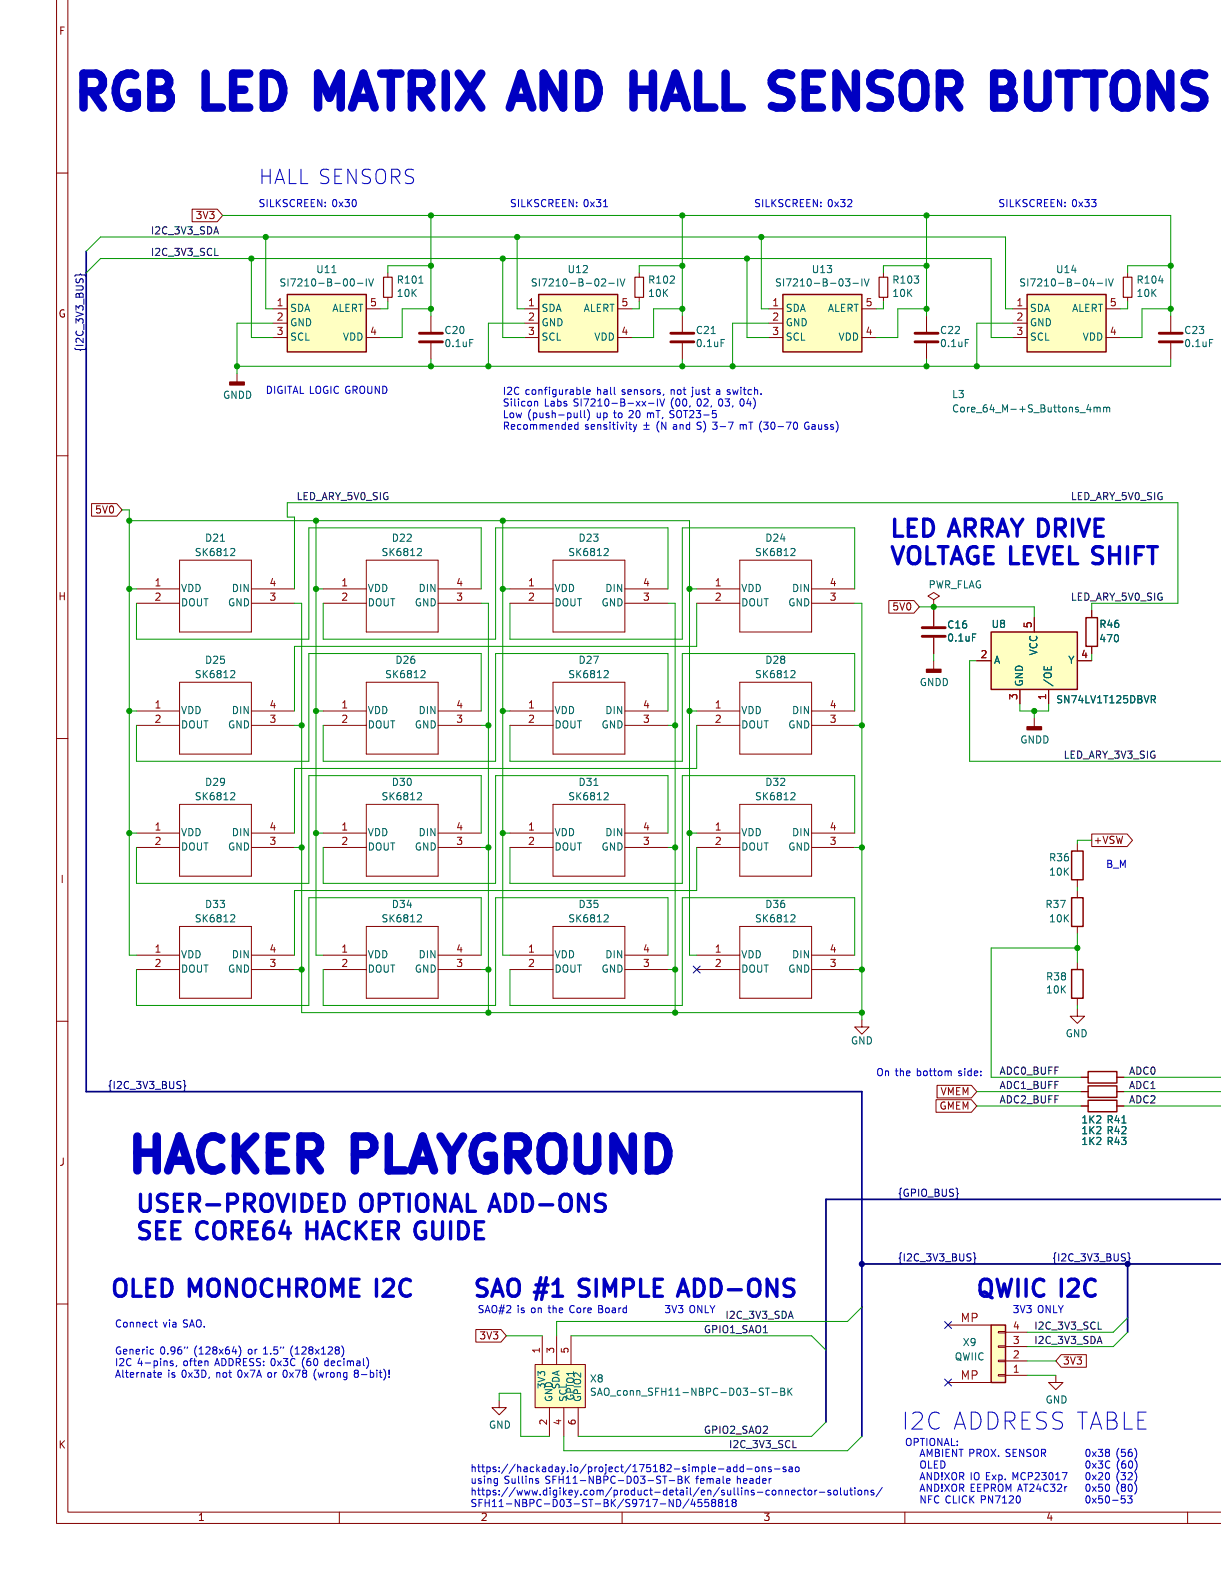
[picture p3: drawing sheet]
<svg xmlns="http://www.w3.org/2000/svg" width="216mm" height="279mm" viewBox="0 0 216 279" stroke-linecap="round" stroke-linejoin="round" font-family="sans-serif">
<defs><g id="words">
<g font-size="8.4" fill="#0000c2">
<text x="13.3" y="20.3">RGB LED MATRIX AND HALL SENSOR</text>
<text x="189.7" y="20.3">BUTTO</text>
<text x="22.9" y="208.3">HACKER PLAYGROUND</text>
</g>
<g font-size="4.2" fill="#0000c2">
<text x="157.5" y="95.5">LED ARRAY DRIVE</text>
<text x="157.5" y="100.3">VOLTAGE LEVEL SHIFT</text>
<text x="24.1" y="214.8">USER-PROVIDED</text>
<text x="64.1" y="214.8">OPTIONAL ADD-ONS</text>
<text x="24.1" y="219.7">SEE CORE64</text>
<text x="55.4" y="219.7">HACKER GUIDE</text>
<text x="19.7" y="229.9">OLED MONOCHROME I2C</text>
<text x="83.8" y="229.9">SAO #1</text>
<text x="103.6" y="229.9">SIMPLE</text>
<text x="122.2" y="229.9">ADD-ONS</text>
<text x="172.7" y="229.9">QWIIC I2C</text>
<text x="159.4" y="253.4">I2C ADDRESS TABLE</text>
</g>
<text font-size="3.5" fill="#0000c2" x="45.7" y="33">HALL SENSORS</text>
<g font-size="2.1" fill="#a90000">
<text x="169.8" y="234.1">MP</text>
<text x="169.8" y="244.2">MP</text>
</g>
<g font-size="1.8" fill="#840000">
<text x="10.4" y="6.4">F</text>
<text x="34.5" y="39">3V3</text>
<text x="10.3" y="56.4">G</text>
<text x="16.7" y="91.1">5V0</text>
<text x="10.3" y="106.4">H</text>
<text x="157.7" y="108.2">5V0</text>
<text x="193.4" y="149.5">+VSW</text>
<text x="10.6" y="156.4">I</text>
<text x="166" y="196.5">GMEM</text>
<text x="166.2" y="194">VMEM</text>
<text x="10.4" y="206.4">J</text>
<text x="84.6" y="237.1">3V3</text>
<text x="188" y="241.6">3V3</text>
<text x="10.3" y="256.4">K</text>
<text x="35" y="269.2">1</text>
<text x="85" y="269.2">2</text>
<text x="135" y="269.2">3</text>
<text x="185" y="269.2">4</text>
</g>
<g font-size="1.8" fill="#0f0f0f">
<text x="26.7" y="41.6">I2C_3V3_SDA</text>
<text x="26.7" y="45.5">I2C_3V3_SCL</text>
<text x="52.3" y="88.6">LED_ARY_5V0_SIG</text>
<text x="189.2" y="88.6">LED_ARY_5V0_SIG</text>
<text x="189.2" y="106.4">LED_ARY_5V0_SIG</text>
<text x="188" y="134.4">LED_ARY_3V3_SIG</text>
<text x="176.6" y="190.2">ADC0_BUFF</text>
<text x="199.5" y="190.2">ADC0</text>
<text x="176.6" y="192.8">ADC1_BUFF</text>
<text x="176.6" y="195.3">ADC2_BUFF</text>
<text x="199.5" y="192.8">ADC1</text>
<text x="199.5" y="195.3">ADC2</text>
<text x="128.3" y="233.4">I2C_3V3_SDA</text>
<text x="124.5" y="236">GPIO1_SAO1</text>
<text x="182.9" y="237.9">I2C_3V3_SDA</text>
<text x="182.9" y="235.3">I2C_3V3_SCL</text>
<text x="124.5" y="253.7">GPIO2_SAO2</text>
<text x="128.9" y="256.3">I2C_3V3_SCL</text>
</g>
<g font-size="1.8" fill="#0000c2">
<text x="45.7" y="36.8">SILKSCREEN:</text>
<text x="58.7" y="36.8">0x30</text>
<text x="90.2" y="36.8">SILKSCREEN:</text>
<text x="103.2" y="36.8">0x31</text>
<text x="133.4" y="36.8">SILKSCREEN:</text>
<text x="146.3" y="36.8">0x32</text>
<text x="176.5" y="36.8">SILKSCREEN:</text>
<text x="189.5" y="36.8">0x33</text>
<text x="47" y="69.8">DIGITAL LOGIC GROUND</text>
<text x="88.9" y="70">I2C configurable</text>
<text x="105.6" y="70">hall</text>
<text x="110.1" y="70">sensors,</text>
<text x="118.9" y="70">not</text>
<text x="122.8" y="70">just</text>
<text x="127.2" y="70">a switch.</text>
<text x="88.9" y="72.1">Silicon</text>
<text x="88.9" y="74.1">Low (push-pull)</text>
<text x="88.9" y="76.2">Recommended</text>
<text x="96.3" y="72.1">Labs</text>
<text x="101.5" y="72.1">SI7210-B-xx-IV</text>
<text x="103.4" y="76.2">sensitivity</text>
<text x="105.6" y="74.1">up to</text>
<text x="111.5" y="74.1">20</text>
<text x="114.8" y="74.1">mT, SOT23-5</text>
<text x="116.2" y="76.2">(N and</text>
<text x="118.8" y="72.1">(00,</text>
<text x="123.5" y="72.1">02,</text>
<text x="123.6" y="76.2">S) 3-7</text>
<text x="127.5" y="72.1">03,</text>
<text x="131.4" y="72.1">04)</text>
<text x="131.5" y="76.2">mT (30-70</text>
<text x="143.2" y="76.2">Gauss)</text>
<text x="195.6" y="153.7">B_M</text>
<text x="154.9" y="190.5">On the</text>
<text x="162.2" y="190.5">bottom</text>
<text x="169.6" y="190.5">side:</text>
<text x="84.5" y="232.4">SAO#2</text>
<text x="91.5" y="232.4">is</text>
<text x="94" y="232.4">on the</text>
<text x="101" y="232.4">Core</text>
<text x="106.2" y="232.4">Board</text>
<text x="117.5" y="232.4">3V3</text>
<text x="121.9" y="232.4">ONLY</text>
<text x="179.1" y="232.4">3V3</text>
<text x="183.5" y="232.4">ONLY</text>
<text x="20.3" y="239.7">Generic</text>
<text x="20.3" y="234.9">Connect</text>
<text x="28.8" y="234.9">via</text>
<text x="32.4" y="234.9">SAO.</text>
<text x="34.4" y="239.7">(128x64)</text>
<text x="44" y="239.7">or</text>
<text x="51.7" y="239.7">(128x128)</text>
<text x="20.3" y="241.8">I2C 4-pins,</text>
<text x="20.3" y="243.8">Alternate</text>
<text x="29.7" y="243.8">is</text>
<text x="32.2" y="243.8">0x3D,</text>
<text x="32.5" y="241.8">often</text>
<text x="38.2" y="241.8">ADDRESS: 0x3C</text>
<text x="38.4" y="243.8">not</text>
<text x="42.3" y="243.8">0x7A</text>
<text x="47.7" y="243.8">or</text>
<text x="50.6" y="243.8">0x78</text>
<text x="53.8" y="241.8">(60</text>
<text x="56.1" y="243.8">(wrong</text>
<text x="57.9" y="241.8">decimal)</text>
<text x="63.4" y="243.8">8-bit)!</text>
<text x="160" y="255.9">OPTIONAL:</text>
<text x="162.6" y="257.8">AMBIENT PROX. SENSOR</text>
<text x="191.8" y="257.8">0x38</text>
<text x="197.3" y="257.8">(56)</text>
<text x="83.2" y="260.5">https://hackaday.io/project/175182-simple-add-ons-sao</text>
<text x="83.2" y="262.6">using</text>
<text x="89.2" y="262.6">Sullins</text>
<text x="96.5" y="262.6">SFH11-NBPC-D03-ST-BK</text>
<text x="123.3" y="262.6">female</text>
<text x="130.6" y="262.6">header</text>
<text x="162.6" y="259.9">OLED</text>
<text x="162.6" y="262">AND!XOR IO Exp.</text>
<text x="179.2" y="262">MCP23017</text>
<text x="191.8" y="259.9">0x3C</text>
<text x="191.8" y="262">0x20</text>
<text x="197.3" y="262">(32)</text>
<text x="197.4" y="259.9">(60)</text>
<text x="83.2" y="264.6">https://www.digikey.com/product-detail/en/sullins-connector-solutions/</text>
<text x="83.2" y="266.7">SFH11-NBPC-D03-ST-BK/S9717-ND/4558818</text>
<text x="162.6" y="264">AND!XOR EEPROM AT24C32r</text>
<text x="162.6" y="266.1">NFC CLICK PN7120</text>
<text x="191.8" y="264">0x50</text>
<text x="191.8" y="266.1">0x50-53</text>
<text x="197.3" y="264">(80)</text>
</g>
<g font-size="1.8" fill="#006464">
<text x="49.3" y="50.9">SI7210-B-00-IV</text>
<text x="55.8" y="48.6">U11</text>
<text x="70.1" y="50.4">R101</text>
<text x="70.1" y="52.8">10K</text>
<text x="93.8" y="50.9">SI7210-B-02-IV</text>
<text x="100.3" y="48.6">U12</text>
<text x="114.5" y="50.4">R102</text>
<text x="114.5" y="52.8">10K</text>
<text x="137" y="50.9">SI7210-B-03-IV</text>
<text x="143.5" y="48.6">U13</text>
<text x="157.7" y="50.4">R103</text>
<text x="157.7" y="52.8">10K</text>
<text x="180.2" y="50.9">SI7210-B-04-IV</text>
<text x="186.7" y="48.6">U14</text>
<text x="200.9" y="50.4">R104</text>
<text x="200.9" y="52.8">10K</text>
<text x="51.3" y="55.4">SDA</text>
<text x="51.3" y="58">GND</text>
<text x="58.6" y="55.4">ALERT</text>
<text x="78.5" y="59.3">C20</text>
<text x="95.8" y="55.4">SDA</text>
<text x="95.8" y="58">GND</text>
<text x="103.1" y="55.4">ALERT</text>
<text x="123" y="59.3">C21</text>
<text x="138.9" y="55.4">SDA</text>
<text x="138.9" y="58">GND</text>
<text x="146.3" y="55.4">ALERT</text>
<text x="166.1" y="59.3">C22</text>
<text x="182.1" y="55.4">SDA</text>
<text x="182.1" y="58">GND</text>
<text x="189.4" y="55.4">ALERT</text>
<text x="209.3" y="59.3">C23</text>
<text x="51.3" y="60.5">SCL</text>
<text x="60.5" y="60.5">VDD</text>
<text x="78.5" y="61.7">0.1uF</text>
<text x="95.8" y="60.5">SCL</text>
<text x="105" y="60.5">VDD</text>
<text x="123" y="61.7">0.1uF</text>
<text x="138.9" y="60.5">SCL</text>
<text x="148.1" y="60.5">VDD</text>
<text x="166.1" y="61.7">0.1uF</text>
<text x="182.1" y="60.5">SCL</text>
<text x="191.3" y="60.5">VDD</text>
<text x="209.3" y="61.7">0.1uF</text>
<text x="39.4" y="70.8">GNDD</text>
<text x="168.3" y="70.7">L3</text>
<text x="168.3" y="73.2">Core_64_M-+S_Buttons_4mm</text>
<text x="34.4" y="98.6">SK6812</text>
<text x="36.2" y="96.1">D21</text>
<text x="67.4" y="98.6">SK6812</text>
<text x="69.2" y="96.1">D22</text>
<text x="100.4" y="98.6">SK6812</text>
<text x="102.2" y="96.1">D23</text>
<text x="133.4" y="98.6">SK6812</text>
<text x="135.3" y="96.1">D24</text>
<text x="32" y="105">VDD</text>
<text x="32" y="107.5">DOUT</text>
<text x="40.2" y="107.5">GND</text>
<text x="40.9" y="105">DIN</text>
<text x="65" y="105">VDD</text>
<text x="65" y="107.5">DOUT</text>
<text x="73.2" y="107.5">GND</text>
<text x="73.9" y="105">DIN</text>
<text x="98" y="105">VDD</text>
<text x="98" y="107.5">DOUT</text>
<text x="106.2" y="107.5">GND</text>
<text x="106.9" y="105">DIN</text>
<text x="131.1" y="105">VDD</text>
<text x="131.1" y="107.5">DOUT</text>
<text x="139.3" y="107.5">GND</text>
<text x="139.9" y="105">DIN</text>
<text x="164.1" y="104.3">PWR_FLAG</text>
<text x="167.4" y="111.4">C16</text>
<text x="167.4" y="113.7">0.1uF</text>
<text x="175.3" y="111.3">U8</text>
<text x="194.3" y="111.3">R46</text>
<text x="194.3" y="113.9">470</text>
<text x="36.2" y="117.7">D25</text>
<text x="69.8" y="117.7">D26</text>
<text x="102.2" y="117.7">D27</text>
<text x="135.3" y="117.7">D28</text>
<text x="175.8" y="117.7">A</text>
<text x="183.7" y="116" transform="rotate(-90 183.7 116)">VCC</text>
<text x="188.8" y="117.7">Y</text>
<text x="34.4" y="120.2">SK6812</text>
<text x="68" y="120.2">SK6812</text>
<text x="100.4" y="120.2">SK6812</text>
<text x="133.4" y="120.2">SK6812</text>
<text x="162.6" y="121.6">GNDD</text>
<text x="181.2" y="121.4" transform="rotate(-90 181.2 121.4)">GND</text>
<text x="186.2" y="121.4" transform="rotate(-90 186.2 121.4)">/OE</text>
<text x="186.7" y="124.7">SN74LV1T125DBVR</text>
<text x="32" y="126.6">VDD</text>
<text x="32" y="129.1">DOUT</text>
<text x="40.2" y="129.1">GND</text>
<text x="40.9" y="126.6">DIN</text>
<text x="65" y="126.6">VDD</text>
<text x="65" y="129.1">DOUT</text>
<text x="73.2" y="129.1">GND</text>
<text x="73.9" y="126.6">DIN</text>
<text x="98" y="126.6">VDD</text>
<text x="98" y="129.1">DOUT</text>
<text x="106.2" y="129.1">GND</text>
<text x="106.9" y="126.6">DIN</text>
<text x="131.1" y="126.6">VDD</text>
<text x="131.1" y="129.1">DOUT</text>
<text x="139.3" y="129.1">GND</text>
<text x="139.9" y="126.6">DIN</text>
<text x="180.3" y="131.8">GNDD</text>
<text x="34.4" y="141.8">SK6812</text>
<text x="36.2" y="139.3">D29</text>
<text x="67.4" y="141.8">SK6812</text>
<text x="69.2" y="139.3">D30</text>
<text x="100.4" y="141.8">SK6812</text>
<text x="102.2" y="139.3">D31</text>
<text x="133.4" y="141.8">SK6812</text>
<text x="135.3" y="139.3">D32</text>
<text x="32" y="148.1">VDD</text>
<text x="40.9" y="148.1">DIN</text>
<text x="65" y="148.1">VDD</text>
<text x="73.9" y="148.1">DIN</text>
<text x="98" y="148.1">VDD</text>
<text x="106.9" y="148.1">DIN</text>
<text x="131.1" y="148.1">VDD</text>
<text x="139.9" y="148.1">DIN</text>
<text x="32" y="150.7">DOUT</text>
<text x="40.2" y="150.7">GND</text>
<text x="65" y="150.7">DOUT</text>
<text x="73.2" y="150.7">GND</text>
<text x="98" y="150.7">DOUT</text>
<text x="106.2" y="150.7">GND</text>
<text x="131.1" y="150.7">DOUT</text>
<text x="139.3" y="150.7">GND</text>
<text x="185.4" y="152.6">R36</text>
<text x="185.4" y="155.1">10K</text>
<text x="36.2" y="160.8">D33</text>
<text x="69.2" y="160.8">D34</text>
<text x="102.2" y="160.8">D35</text>
<text x="135.3" y="160.8">D36</text>
<text x="184.8" y="160.8">R37</text>
<text x="34.4" y="163.4">SK6812</text>
<text x="67.4" y="163.4">SK6812</text>
<text x="100.4" y="163.4">SK6812</text>
<text x="133.4" y="163.4">SK6812</text>
<text x="185.4" y="163.4">10K</text>
<text x="32" y="169.7">VDD</text>
<text x="32" y="172.3">DOUT</text>
<text x="40.2" y="172.3">GND</text>
<text x="40.9" y="169.7">DIN</text>
<text x="65" y="169.7">VDD</text>
<text x="65" y="172.3">DOUT</text>
<text x="73.2" y="172.3">GND</text>
<text x="73.9" y="169.7">DIN</text>
<text x="98" y="169.7">VDD</text>
<text x="98" y="172.3">DOUT</text>
<text x="106.2" y="172.3">GND</text>
<text x="106.9" y="169.7">DIN</text>
<text x="131.1" y="169.7">VDD</text>
<text x="131.1" y="172.3">DOUT</text>
<text x="139.3" y="172.3">GND</text>
<text x="139.9" y="169.7">DIN</text>
<text x="184.9" y="173.6">R38</text>
<text x="184.9" y="176">10K</text>
<text x="150.4" y="185">GND</text>
<text x="188.4" y="183.7">GND</text>
<text x="191.1" y="200.9">1K2</text>
<text x="191.1" y="202.8">1K2</text>
<text x="191.1" y="198.9">1K2</text>
<text x="195.6" y="200.9">R42</text>
<text x="195.6" y="202.8">R43</text>
<text x="195.6" y="198.9">R41</text>
<text x="170.2" y="238.3">X9</text>
<text x="104.2" y="244.7">X8</text>
<text x="168.8" y="240.9">QWIIC</text>
<text x="104.2" y="247.1">SAO_conn_SFH11-NBPC-D03-ST-BK</text>
<text x="184.8" y="248.5">GND</text>
<text x="86.4" y="252.9">GND</text>
</g>
<g font-size="1.8" fill="#a90000">
<text x="48.9" y="54.4">1</text>
<text x="48.9" y="56.9">2</text>
<text x="48.9" y="59.4">3</text>
<text x="65.4" y="59.4">4</text>
<text x="65.4" y="54.4">5</text>
<text x="93.3" y="54.4">1</text>
<text x="93.3" y="56.9">2</text>
<text x="93.3" y="59.4">3</text>
<text x="109.8" y="59.4">4</text>
<text x="109.8" y="54.4">5</text>
<text x="136.5" y="54.4">1</text>
<text x="136.5" y="56.9">2</text>
<text x="136.5" y="59.4">3</text>
<text x="153" y="59.4">4</text>
<text x="153" y="54.4">5</text>
<text x="179.7" y="54.4">1</text>
<text x="179.7" y="56.9">2</text>
<text x="179.7" y="59.4">3</text>
<text x="196.2" y="59.4">4</text>
<text x="196.2" y="54.4">5</text>
<text x="27.3" y="103.9">1</text>
<text x="27.3" y="106.4">2</text>
<text x="47.6" y="106.4">3</text>
<text x="47.6" y="103.9">4</text>
<text x="60.3" y="103.9">1</text>
<text x="60.3" y="106.4">2</text>
<text x="80.6" y="106.4">3</text>
<text x="80.6" y="103.9">4</text>
<text x="93.3" y="103.9">1</text>
<text x="93.3" y="106.4">2</text>
<text x="113.6" y="106.4">3</text>
<text x="113.6" y="103.9">4</text>
<text x="126.3" y="103.9">1</text>
<text x="126.3" y="106.4">2</text>
<text x="146.7" y="106.4">3</text>
<text x="146.7" y="103.9">4</text>
<text x="182.6" y="111.2" transform="rotate(-90 182.6 111.2)">5</text>
<text x="173.3" y="116.6">2</text>
<text x="191.1" y="116.6">4</text>
<text x="27.3" y="125.5">1</text>
<text x="47.6" y="125.5">4</text>
<text x="60.3" y="125.5">1</text>
<text x="80.6" y="125.5">4</text>
<text x="93.3" y="125.5">1</text>
<text x="113.6" y="125.5">4</text>
<text x="126.3" y="125.5">1</text>
<text x="146.7" y="125.5">4</text>
<text x="180.1" y="123.9" transform="rotate(-90 180.1 123.9)">3</text>
<text x="185.2" y="123.9" transform="rotate(-90 185.2 123.9)">1</text>
<text x="27.3" y="128">2</text>
<text x="47.6" y="128">3</text>
<text x="60.3" y="128">2</text>
<text x="80.6" y="128">3</text>
<text x="93.3" y="128">2</text>
<text x="113.6" y="128">3</text>
<text x="126.3" y="128">2</text>
<text x="146.7" y="128">3</text>
<text x="27.3" y="147.1">1</text>
<text x="27.3" y="149.6">2</text>
<text x="47.6" y="149.6">3</text>
<text x="47.6" y="147.1">4</text>
<text x="60.3" y="147.1">1</text>
<text x="60.3" y="149.6">2</text>
<text x="80.6" y="149.6">3</text>
<text x="80.6" y="147.1">4</text>
<text x="93.3" y="147.1">1</text>
<text x="93.3" y="149.6">2</text>
<text x="113.6" y="149.6">3</text>
<text x="113.6" y="147.1">4</text>
<text x="126.3" y="147.1">1</text>
<text x="126.3" y="149.6">2</text>
<text x="146.7" y="149.6">3</text>
<text x="146.7" y="147.1">4</text>
<text x="27.3" y="168.7">1</text>
<text x="27.3" y="171.2">2</text>
<text x="47.6" y="171.2">3</text>
<text x="47.6" y="168.7">4</text>
<text x="60.3" y="168.7">1</text>
<text x="60.3" y="171.2">2</text>
<text x="80.6" y="171.2">3</text>
<text x="80.6" y="168.7">4</text>
<text x="93.3" y="168.7">1</text>
<text x="93.3" y="171.2">2</text>
<text x="113.6" y="171.2">3</text>
<text x="113.6" y="168.7">4</text>
<text x="126.3" y="168.7">1</text>
<text x="126.3" y="171.2">2</text>
<text x="146.7" y="171.2">3</text>
<text x="146.7" y="168.7">4</text>
<text x="179" y="237.9">3</text>
<text x="179" y="235.3">4</text>
<text x="179" y="243">1</text>
<text x="179" y="240.4">2</text>
</g>
<g font-size="1.8" fill="#000084">
<text x="15" y="62.2" transform="rotate(-90 15 62.2)">{I2C_3V3_BUS}</text>
<text x="19.1" y="192.8">{I2C_3V3_BUS}</text>
<text x="158.8" y="211.8">{GPIO_BUS}</text>
<text x="158.8" y="223.3">{I2C_3V3_BUS}</text>
<text x="186.1" y="223.3">{I2C_3V3_BUS}</text>
</g>
<g font-size="1.7" fill="#a90000">
<text x="95.6" y="239.4" transform="rotate(-90 95.6 239.4)">1</text>
<text x="98.2" y="239.4" transform="rotate(-90 98.2 239.4)">3</text>
<text x="100.7" y="239.4" transform="rotate(-90 100.7 239.4)">5</text>
<text x="96.9" y="252.1" transform="rotate(-90 96.9 252.1)">2</text>
<text x="99.4" y="252.1" transform="rotate(-90 99.4 252.1)">4</text>
<text x="102" y="252.1" transform="rotate(-90 102 252.1)">6</text>
</g>
<g font-size="1.7" fill="#006464">
<text x="96.7" y="245.8" transform="rotate(-90 96.7 245.8)">3V3</text>
<text x="99.2" y="245.8" transform="rotate(-90 99.2 245.8)">SDA</text>
<text x="97.9" y="247.9" transform="rotate(-90 97.9 247.9)">GND</text>
<text x="100.5" y="247.9" transform="rotate(-90 100.5 247.9)">SCL</text>
<text x="101.8" y="247.8" transform="rotate(-90 101.8 247.8)">GPIO1</text>
<text x="103" y="247.9" transform="rotate(-90 103 247.9)">GPIO2</text>
</g>
</g></defs>
<g fill="none" stroke="#840000" stroke-width=".18">
<path d="M10 -.1v269.5h205.9M12 -.1v267.5h203.9M10 30.6h2M34 37h4.4l1 1.1-1 1.1h-4.4zM48.3 54.6h2.5M48.3 57.2h2.5M48.3 59.7h2.5M64.8 54.6h2.5M64.8 59.7h2.5M68.6 48.3v.7M68.6 52.6v.7M76.2 55.9v2.8"/>
<path d="M92.7 54.6h2.5M92.7 57.2h2.5M92.7 59.7h2.5M109.2 54.6h2.6M109.2 59.7h2.6M113 48.3v.7M113 52.6v.7M120.6 55.9v2.8M135.9 54.6h2.5M135.9 57.2h2.5M135.9 59.7h2.5M152.4 54.6h2.5"/>
<path d="M152.4 59.7h2.5M156.2 48.3v.7M156.2 52.6v.7M163.8 55.9v2.8M179.1 54.6h2.5M179.1 57.2h2.5M179.1 59.7h2.5M195.6 54.6h2.5M195.6 59.7h2.5M199.4 48.3v.7M199.4 52.6v.7M207 55.9v2.8"/>
<path d="M41.9 66v1.6M76.2 60.7v2.8M120.6 60.7v2.8M163.8 60.7v2.8M207 60.7v2.8M10 80.6h2M16.2 89.1h4.4l1 1.1-1 1.1h-4.4zM31.7 99.1h12.7v12.7h-12.7zM64.8 99.1h12.7v12.7h-12.7zM97.8 99.1h12.7v12.7h-12.7zM130.8 99.1h12.7v12.7h-12.7zM24.1 104.1h7.6"/>
<path d="M24.1 106.7h7.6M44.4 104.1h7.7M44.4 106.7h7.7M57.1 104.1h7.7M57.1 106.7h7.7M77.5 104.1h7.6M77.5 106.7h7.6M90.2 104.1h7.6M90.2 106.7h7.6M110.5 104.1h7.6M110.5 106.7h7.6M123.2 104.1h7.6"/>
<path d="M123.2 106.7h7.6M143.5 104.1h7.6M143.5 106.7h7.6M157.2 106.2h4.4l1 1.1-1 1.1h-4.4zM165.1 106l1-.6-1-.6-1 .6 1 .6v1.3M165.1 107.3h.1M165.1 108v2.7M165.1 112.8v2.8M165.1 116.8v1.6M172.7 116.8h2.6M182.9 109.2v2.6M190.5 116.8h2.5"/>
<path d="M193 108v1.2M193 114.3v1.3M10 130.6h2M24.1 125.7h7.6M24.1 128.3h7.6M31.7 120.7h12.7v12.7h-12.7zM44.4 125.7h7.7M44.4 128.3h7.7M57.1 125.7h7.7M57.1 128.3h7.7M64.8 120.7h12.7v12.7h-12.7zM77.5 125.7h7.6"/>
<path d="M77.5 128.3h7.6M90.2 125.7h7.6M90.2 128.3h7.6M97.8 120.7h12.7v12.7h-12.7zM110.5 125.7h7.6M110.5 128.3h7.6M123.2 125.7h7.6M123.2 128.3h7.6M130.8 120.7h12.7v12.7h-12.7zM143.5 125.7h7.6M143.5 128.3h7.6M180.3 121.9v2.6"/>
<path d="M182.9 127v1.5M185.4 121.9v2.6M24.1 147.3h7.6M24.1 149.9h7.6M31.7 142.2h12.7v12.7h-12.7zM44.4 147.3h7.7M44.4 149.9h7.7M57.1 147.3h7.7M57.1 149.9h7.7M64.8 142.2h12.7v12.7h-12.7zM77.5 147.3h7.6M77.5 149.9h7.6"/>
<path d="M90.2 147.3h7.6M90.2 149.9h7.6M97.8 142.2h12.7v12.7h-12.7zM110.5 147.3h7.6M110.5 149.9h7.6M123.2 147.3h7.6M123.2 149.9h7.6M130.8 142.2h12.7v12.7h-12.7zM143.5 147.3h7.6M143.5 149.9h7.6M190.5 149.2v1.3M190.5 155.6v1.2"/>
<path d="M190.5 157.5v1.3M193 147.5h6.3l1 1.1-1 1.1h-6.3zM24.1 168.9h7.6M24.1 171.5h7.6M31.7 163.8h12.7v12.7h-12.7zM44.4 168.9h7.7M44.4 171.5h7.7M57.1 168.9h7.7M57.1 171.5h7.7M64.8 163.8h12.7v12.7h-12.7zM77.5 168.9h7.6M77.5 171.5h7.6"/>
<path d="M90.2 168.9h7.6M90.2 171.5h7.6M97.8 163.8h12.7v12.7h-12.7zM110.5 168.9h7.6M110.5 171.5h7.6M123.2 168.9h7.6M123.2 171.5h7.6M130.8 163.8h12.7v12.7h-12.7zM143.5 168.9h7.6M143.5 171.5h7.6M190.5 178.4v1.3h-1.3l1.3 1.3 1.3-1.3h-1.3M190.5 163.8v1.3"/>
<path d="M190.5 170.2v1.3M190.5 176.5v1.3M10 180.6h2M152.4 180.3v1.3h1.3l-1.3 1.3-1.3-1.3h1.3M165.5 194.5h6.3l.9 1.1-.9 1.1h-6.3zM165.7 191.9h6.1l.9 1.1-.9 1.2h-6.1zM191.1 193h1.3M191.1 195.6h1.3M191.1 190.5h1.3M197.5 193h1.3M197.5 195.6h1.3M197.5 190.5h1.3"/>
<path d="M10 230.6h2M84.1 235.1h4.5l.9 1.1-.9 1.1h-4.5zM95.9 236.2v5.1M98.4 236.2v5.1M101 236.2v5.1M167.6 234.3h7.7M176.5 235.5h1.3v.2h-1.3zM176.5 238h1.3v.3h-1.3zM177.8 238.1h3.8M177.8 235.6h3.8M187.6 239.6h4.5v2.2h-4.5l-.9-1.1zM88.3 247.7v1.2h1.2l-1.2 1.3-1.3-1.3h1.3"/>
<path d="M94.6 241.3h8.9v7.6h-8.9zM97.2 248.9v5.1M99.7 248.9v5.1M102.2 248.9v5.1M167.6 244.5h7.7M176.5 240.5h1.3v.3h-1.3zM176.5 243.1h1.3v.2h-1.3zM177.8 243.2h3.8M177.8 240.7h3.8M186.7 243.2v1.3h1.3l-1.3 1.2-1.3-1.2h1.3M60 267.4v2M110 267.4v2"/>
<path d="M160 267.4v2M210 267.4v2"/>
</g>
<g fill="#840000" stroke="#840000" stroke-width=".25">
<path d="M163.8 118.4h2.6v.5h-2.6z"/>
<path d="M181.6 128.5h2.5v.5h-2.5z"/>
<path d="M40.6 67.6h2.6v.5h-2.6z"/>
</g>
<path d="M74.2 58.9h4M118.6 58.9h4.1M161.8 58.9h4.1M205 58.9h4M74.2 60.5h4M118.6 60.5h4.1M161.8 60.5h4.1M205 60.5h4M163.1 112.5h4M163.1 111h4" fill="none" stroke="#840000" stroke-width=".51"/>
<g fill="none" stroke="#006464" stroke-width=".18">
<path d="M58.7 48.2h.7M62.1 49.4l.1-.1a.68 .68 0 0 1 .5 .6 .68 .68 0 0 1-.5 .7l-.1-.1M63.2 50.1h1M64.8 49.3v1.3M65.2 49.3l.4 1.3 .4-1.3M74.1 50.1h.7M106.6 49.3l.4 .1 .1 .3-.8 .9h.8M107.6 50.1h1M109.2 49.3v1.3M109.6 49.3l.5 1.3 .4-1.3M125.8 59h.7M149.5 49.3h.8l-.4 .5 .3 .1 .1 .4-.3 .3h-.3"/>
<path d="M150.8 50.1h1M152.4 49.3v1.3M152.8 49.3l.4 1.3 .5-1.3M193 49.3l-.3 .9h.8M193.3 49.7v.9M194 50.1h1M195.6 49.3v1.3M196 49.3l.4 1.3 .4-1.3M83.1 60h.6M127.5 60h.6M170.7 60h.6M192.2 72.4h.8"/>
<path d="M192.8 72v.9M193.4 72v.9M193.4 72.1l.4-.1 .2 .2M194 72.2l.2-.2 .3 .1v.8M194 72.2v.7M195.1 72.1l.4-.1 .2 .2M195.1 72v.9M195.7 72.2l.2-.2 .3 .1v.8M195.7 72.2v.7M213.9 60h.6M39 95.7h.7M41 97h.4l.1 .3-.8 1h.8"/>
<path d="M74 97h.4l.1 .3-.7 1h.7M107 97h.4l.2 .3-.8 1h.8M140 97h.5l.1 .3-.8 1h.8M41 118.6h.4l.1 .3-.8 .9h.8M74.6 118.6h.5l.1 .3-.8 .9h.8M107 118.6h.4l.2 .3-.8 .9h.8M140 118.6h.5l.1 .3-.8 .9h.8M172 112.1h.6M105 138.9h.7M203.6 123h.5l.2 .3-.1 .3-.6 .1M203.9 123.7l.4 .6M41 140.2h.4l.1 .3-.8 .9h.8"/>
<path d="M74 140.2h.4l.1 .3-.7 .9h.7M107 140.2h.4l.2 .3-.8 .9h.8M140 140.2h.5l.1 .3-.8 .9h.8M41 161.8h.4l.1 .3-.8 .9h.8M74 161.8h.4l.1 .3-.7 .9h.7M107 161.8h.4l.2 .3-.8 .9h.8M140 161.8h.5l.1 .3-.8 .9h.8M198.4 198.6h.7M135.3 245.5h.8M135.7 245.5v1.2M136.5 246.3h1M138.1 245.5h.4l.2 .2-.2 .4 .2 .1 .1 .3-.3 .2h-.4z"/>
<path d="M138.1 246.1h.4M139.3 245.5v1.2M139.5 246l.6 .7M140.1 245.5l-.8 .7"/>
</g>
<g fill="none" stroke="#840000" stroke-width=".25">
<path d="M50.8 52.1h14v10.1h-14zM95.2 52.1h14v10.1h-14zM138.4 52.1h14v10.1h-14zM181.6 52.1h14v10.1h-14zM175.3 111.8h15.2v10.1h-15.2zM192 109.2h2.1v5.1h-2.1zM189.5 150.5h2v5.1h-2zM189.5 158.8h2v5h-2zM189.5 171.5h2v5h-2zM192.4 192h5.1v2.1h-5.1zM192.4 194.6h5.1v2h-5.1zM192.4 189.5h5.1v2h-5.1z"/>
<path d="M175.3 234.3h2.5v10.2h-2.5z"/>
</g>
<g fill="#ffffc2" stroke="#ffffc2" stroke-width=".18">
<path d="M50.8 52.1h14v10.1h-14z"/>
<path d="M175.3 234.3h2.5v10.2h-2.5z"/>
<path d="M138.4 52.1h14v10.1h-14z"/>
<path d="M95.2 52.1h14v10.1h-14z"/>
<path d="M94.6 241.3h8.9v7.6h-8.9z"/>
<path d="M175.3 111.8h15.2v10.1h-15.2z"/>
<path d="M181.6 52.1h14v10.1h-14z"/>
</g>
<path d="M67.8 49h1.5v3.6h-1.5zM112.3 49h1.5v3.6h-1.5zM155.4 49h1.6v3.6h-1.6zM198.6 49h1.6v3.6h-1.6z" fill="none" stroke="#840000" stroke-width=".2"/>
<path d="M38 45.2h.6M194.2 235h.6M140.2 256h.6" fill="none" stroke="#0f0f0f" stroke-width=".18"/>
<path d="M13.3 48.9l.1-.3h.6l.2-.2 .2 .2h.6l.2 .3M122.6 170.8l1.2 1.3M123.8 170.8l-1.2 1.3M32.4 191.1l.3 .1v.6l.1 .2-.1 .2v.6l-.3 .2M167 233.7l1.2 1.2M168.2 233.7l-1.2 1.2M172.1 221.5l.3 .2v.6l.1 .2-.1 .2v.6l-.3 .2M199.4 221.5l.3 .2v.6l.1 .2-.1 .2v.6l-.3 .2M167 243.9l1.2 1.2M168.2 243.9l-1.2 1.2" fill="none" stroke="#000084" stroke-width=".18"/>
<path d="M60.3 211.3a1.87 1.87 0 0 1 0 2.8l-.5 .1M119.8 229.2l1-3 1 3M120.1 228.4h1.4" fill="none" stroke="#0000c2" stroke-width=".6"/>
<g fill="none" stroke="#0000c2" stroke-width=".18">
<path d="M106.7 36.6h.7M95 71l.1 .8M101.7 75.1l-.1 .2 .1 .5 .1 .1h.4M102.1 75.1h.1M102.2 74.7v1.2M102.7 72.6v1.1l.1 .2M103.1 68.5v1.1l.2 .2M103.3 72.6v1.1l.2 .2M103.8 69.3l.6-.1-.1-.2-.4-.1-.1 .2v.6h.5M104.1 72.7a1.47 1.47 0 0 1-.2 1.7M111.2 75.1h.5M111.6 75.9h.1"/>
<path d="M112 75.1l.3 .8M112.3 75.9l-.3 .4M112.6 75.1l-.3 .8M113.5 71l.7 .8M113.8 75.9h1M113.8 75.2h1M114.2 71l-.7 .8M114.3 74.7v1M114.7 71.3h.9M116.2 70.5v1.3M116.7 70.5l.4 1.3 .4-1.3M117.4 69.7l-.1 .2"/>
<path d="M130.9 75.1v.8M131.1 75.1l-.2 .1M140.6 74.7a.68 .68 0 0 1 .4 .6 .68 .68 0 0 1-.4 .6M142.7 74.7a.68 .68 0 0 0-.4 .6 .68 .68 0 0 0 .4 .6M168 189.4l.2 .2v.6M27 238.6l.2 .1M27.2 239.4h-.2M27.3 233.8h.5M27.5 233.4v1.1l.3 .2M28.5 238.3l.2-.1a.68 .68 0 0 1 .4 .6 .68 .68 0 0 1-.4 .6l-.2-.1-.1-.3zM29.7 239.3v.1M30.9 238.7l-.2 .3-.4-.1-.1-.2 .1-.5h.4l.2 .1a.84 .84 0 0 1-.3 1.1h-.3"/>
<path d="M32 238.2h-.3a.86 .86 0 0 0 0 1.2l.4-.1v-.4l-.2-.2h-.2l-.3 .2M32.7 238.2l-.1 .2M33.2 238.2l-.1 .2M41.1 239h.8M42.2 238a1.47 1.47 0 0 1 .1 1.9M46.6 239.4h.7M46.6 238.5l.4-.3v1.2M47.9 239.3v.1M49.1 238.2h-.6l-.1 .6 .2-.1h.4l.1 .2v.4l-.2 .1-.5-.1M49.7 238.2l-.1 .2M50.2 238.2l-.2 .2M60.4 238a1.46 1.46 0 0 1 0 1.9"/>
<path d="M27.9 243.4l.2 .2 .4-.1M28 242.8l-.1 .1M28.5 242.8v.2l-.6 .1M30.6 240.7h-.3l-.2 .1 .1 .2 .4 .1v.3h-.5M31.2 241.4l-.1 .3M55.6 242.7l-.1 .5 .1 .5M62.7 242.7l.2 .1-.2 .2-.1 .3 .3 .3M65.1 240.6v.8M68.8 243.4v.2M68.8 242.3v.8M127 259.8h1M128.6 259.5h.5v.8"/>
<path d="M129.1 259.7l-.4 .1-.2 .1 .2 .4 .4-.1M130.3 259.5l-.4-.1-.2 .2 .1 .6h.5M130.3 259v1.3M131.4 259.5l-.3-.1-.3 .2 .2 .6h.4M131.4 259v1.3M132 259.8h1M133.7 259.5l.3-.1 .2 .2v.4l-.2 .3-.3-.1-.1-.2zM134.8 259.5l.2-.1 .3 .1v.8M134.8 259.4v.9M136.3 259.5l-.3-.1-.1 .2v.2l.4 .1v.3h-.4M136.9 259.8h1M138.9 259.5l-.3-.1-.1 .2v.2l.4 .1v.3h-.4"/>
<path d="M139.5 259.5h.5l.1 .8M140.1 259.7l-.4 .1-.2 .1 .2 .4 .4-.1M140.8 259.5l.3-.1 .2 .2v.4l-.2 .3-.3-.1-.2-.2zM196.1 256.4v.3M196.1 257v.4M200.9 256.7v.8M201 258.7v.9M88 261.5v1l-.2 .2M88 262.2l-.2 .1M94.9 261.9h.3l.1 .2-.2 .2h-.3M118.3 261.8h1M119.9 261v1.3l.7-.1v-.3l-.3-.3"/>
<path d="M119.9 261.6h.4M120.5 261.5l-.2 .1M121.2 261v1.3M121.4 261.6l.5 .7M121.8 265.1l-1.1 1.6M121.9 261l-.7 .8M122.5 265.1l-.3 .9h.8M122.8 265.6v.8M123.5 265.2l-.1 .6 .2-.2M123.9 265.6l.2 .3v.4l-.2 .1-.5-.1M124.7 265.2l-.1 .6 .2-.2M125.1 265.6l.2 .3v.4l-.2 .1-.5-.1"/>
<path d="M125.9 265.6l.2 .1M126.1 265.7l-.3 .2 .1 .4 .2 .1h.3l.1-.2v-.4l-.2-.1M126.1 265.7h.2M126.4 265.6l-.1 .1M127.2 265.6l.1 .1M127.3 265.7l-.3 .2 .1 .4 .2 .1h.2l.3-.2v-.3l-.3-.2M127.3 265.7h.2M127.6 265.6l-.1 .1M128.2 266.4h.8M128.6 265.2v1.2M129.6 265.6l.1 .1M129.7 265.7l-.3 .2 .1 .4 .2 .1h.2l.3-.2v-.3l-.3-.2"/>
<path d="M129.7 265.7h.2M130.1 265.6l-.2 .1M138.2 263.6l.1 .8M138.9 263.5v.9M138.9 263.6l.2-.1 .3 .1v.8M140 263.9l.6-.1-.1-.2-.3-.1-.2 .2v.6h.5M141.7 263.6l-.4-.1-.2 .3 .1 .5h.5M142 263.5h.5M142.2 263.1v1.1l.3 .2M142.9 263.6l.2-.1 .4 .1v.5l-.1 .2-.3 .1-.2-.2zM144.1 263.5v.9M144.4 263.5l-.3 .3"/>
<path d="M144.9 263.9h.9M146.9 263.6l-.3-.1-.2 .2v.2l.5 .1v.3h-.5M147.5 263.6l.2-.1 .3 .1 .1 .5-.1 .2-.3 .1-.2-.2zM148.6 263.1v1.1l.2 .2M149.3 263.5v.8l.3 .1 .2-.2M149.8 263.5v.9M150.3 263.5h.4M150.4 263.1v1.1l.3 .2M151.2 263.1v.1M151.2 263.5v.9M151.8 263.6l.1-.1 .4 .1 .1 .5-.2 .2-.3 .1-.1-.2zM152.9 263.6l.2-.1 .3 .1 .1 .8"/>
<path d="M152.9 263.5v.9M154.5 263.6l-.3-.1-.2 .2 .1 .2 .4 .1v.3h-.5M156 263l-1.1 1.7M180.4 264.8v.7M187.8 260.4h.9l-.6 1.3M196.1 260.6v.8M196.1 262.7v.8M198.4 265h.3l.3 .2-.1 .5-.5 .1M200.2 264.5l-.4 .5 .3 .1v.6l-.2 .1-.5-.1M200.9 260.8v.8M200.9 262.8v.9"/>
</g>
<path d="M187.2 13h3.4" fill="none" stroke="#0000c2" stroke-width="1.5"/>
<path d="M15.2 44.5v148.5h137.2v61M215.9 212.1h-69.9v39.4M152.4 223.5h63.5M199.4 223.5v12.1" fill="none" stroke="#000084" stroke-width=".3"/>
<g fill="none" stroke="#009600" stroke-width=".18">
<path d="M39.4 38.1h167.6v17.8M76.2 38.1v17.8M120.6 38.1v17.8M163.8 38.1v17.8M15.2 44.5l2.6-2.6h160v12.7h1.3M15.2 48.3l2.6-2.6h157.5v14h3.8M44.4 45.7v14h3.9M47 41.9v12.7h1.3M48.3 57.2h-6.4v8.8M68.6 53.3v1.3h-1.3M76.2 54.6h-5.1v5.1h-3.8M76.2 47h-7.6v1.3"/>
<path d="M88.9 45.7v14h3.8M91.4 41.9v12.7h1.3M92.7 57.2h-6.3v7.6M113 53.3v1.3h-1.2M120.6 54.6h-5v5.1h-3.8M120.6 47h-7.6v1.3M132.1 45.7v14h3.8M134.6 41.9v12.7h1.3M135.9 57.2h-6.4v7.6M156.2 53.3v1.3h-1.3M163.8 47h-7.6v1.3M163.8 54.6h-5.1v5.1h-3.8"/>
<path d="M179.1 57.2h-6.4v7.6M199.4 53.3v1.3h-1.3M207 47h-7.6v1.3M207 54.6h-5.1v5.1h-3.8M76.2 63.5v1.3M120.6 63.5v1.3M163.8 63.5v1.3M207 63.5v1.3h-165.1M21.6 90.2h1.3v78.7h1.2M22.9 92.1h99v76.8h1.3M55.9 92.1v76.8h1.2M88.9 92.1v76.8h1.3"/>
<path d="M22.9 104.1h1.2M52.1 106.7h1.2v72.4h99.1M52.1 104.1v-12.7h-1.3v-2.5h157.5v17.8h-15.3v1.3M55.9 104.1h1.2M85.1 106.7h1.3v72.4M85.1 104.1v-10.8h-30.5v19.7h-30.5v-6.3M88.9 104.1h1.3M118.1 106.7h1.3v72.4M118.1 104.1v-10.8h-30.5v19.7h-30.5v-6.3M121.9 104.1h1.3M123.2 106.7v7.6h-71.1v11.4M151.1 106.7h1.3v73.6"/>
<path d="M151.1 104.1v-10.8h-30.5v19.7h-30.4v-6.3M162.6 107.3h20.3v1.9M165.1 107.3v.7M165.1 115.6v1.2M172.7 116.8h-1.3v17.8h44.5M193 115.6v1.2M22.9 125.7h1.2M52.1 128.3h1.2M55.9 125.7h1.2M85.1 125.7v-10.1h-30.5v19h-30.5v-6.3M85.1 128.3h1.3M88.9 125.7h1.3"/>
<path d="M118.1 125.7v-10.1h-30.5v19h-30.5v-6.3M118.1 128.3h1.3M121.9 125.7h1.3M123.2 128.3v7.6h-71.1v11.4M151.1 125.7v-10.1h-30.5v19h-30.4v-6.3M151.1 128.3h1.3M180.3 124.5v1.2h5.1v-1.2M182.9 125.7v1.3M22.9 147.3h1.2M52.1 149.9h1.2M55.9 147.3h1.2M85.1 147.3v-10.1h-30.5v19h-30.5v-6.3"/>
<path d="M85.1 149.9h1.3M88.9 147.3h1.3M118.1 147.3v-10.1h-30.5v19h-30.5v-6.3M118.1 149.9h1.3M121.9 147.3h1.3M123.2 149.9v7.6h-71.1v11.4M151.1 147.3v-10.1h-30.5v19h-30.4v-6.3M151.1 149.9h1.3M190.5 156.8v.7M193 148.6h-2.5v.6M52.1 171.5h1.2M85.1 168.9v-10.1h-30.5v19h-30.5v-6.3"/>
<path d="M85.1 171.5h1.3M118.1 168.9v-10.1h-30.5v19h-30.5v-6.3M118.1 171.5h1.3M151.1 168.9v-10.1h-30.5v19h-30.4v-6.3M151.1 171.5h1.3M190.5 165.1v5.1M190.5 177.8v.6M190.5 167.6h-15.2v22.9h15.8M172.7 195.6h18.4M172.7 193h18.4M198.8 195.6h17.1M198.8 193h17.1"/>
<path d="M198.8 190.5h17.1M89.5 236.2h6.4M101 236.2h42.5l2.5 2.6M152.4 231.1l-2.5 2.6h-51.5v2.5M199.4 233l-2.6 2.6h-15.2M199.4 235.6l-2.6 2.5h-15.2M88.3 247.7v-1.3h3.8v7.6h5.1M99.7 254v2.5h50.2l2.5-2.5M146 251.5l-2.5 2.5h-41.3M181.6 243.2h5.1M181.6 240.7h5.1"/>
</g>
<g fill="#009600" stroke="#009600" stroke-width=".18">
<circle cx="44.5" cy="45.7" r=".46"/>
<circle cx="76.2" cy="47" r=".46"/>
<circle cx="22.9" cy="104.1" r=".46"/>
<circle cx="22.9" cy="92.1" r=".46"/>
<circle cx="55.9" cy="92.1" r=".46"/>
<circle cx="88.9" cy="92.1" r=".46"/>
<circle cx="76.2" cy="54.6" r=".46"/>
<circle cx="86.4" cy="64.8" r=".46"/>
<circle cx="76.2" cy="64.8" r=".46"/>
<circle cx="76.2" cy="38.1" r=".46"/>
<circle cx="88.9" cy="45.7" r=".46"/>
<circle cx="47" cy="41.9" r=".46"/>
<circle cx="91.4" cy="41.9" r=".46"/>
<circle cx="41.9" cy="64.8" r=".46"/>
<circle cx="120.6" cy="38.1" r=".46"/>
<circle cx="120.6" cy="54.6" r=".46"/>
<circle cx="120.6" cy="47" r=".46"/>
<circle cx="121.9" cy="147.3" r=".46"/>
<circle cx="88.9" cy="125.7" r=".46"/>
<circle cx="121.9" cy="104.1" r=".46"/>
<circle cx="88.9" cy="104.1" r=".46"/>
<circle cx="134.6" cy="41.9" r=".46"/>
<circle cx="132.1" cy="45.7" r=".46"/>
<circle cx="152.4" cy="128.3" r=".46"/>
<circle cx="121.9" cy="125.7" r=".46"/>
<circle cx="119.4" cy="128.3" r=".46"/>
<circle cx="55.9" cy="147.3" r=".46"/>
<circle cx="88.9" cy="147.3" r=".46"/>
<circle cx="55.9" cy="104.1" r=".46"/>
<circle cx="86.4" cy="128.3" r=".46"/>
<circle cx="55.9" cy="125.7" r=".46"/>
<circle cx="53.3" cy="128.3" r=".46"/>
<circle cx="53.3" cy="149.9" r=".46"/>
<circle cx="22.9" cy="125.7" r=".46"/>
<circle cx="22.9" cy="147.3" r=".46"/>
<circle cx="53.3" cy="171.5" r=".46"/>
<circle cx="119.4" cy="149.9" r=".46"/>
<circle cx="119.4" cy="179.1" r=".46"/>
<circle cx="119.4" cy="171.5" r=".46"/>
<circle cx="172.7" cy="64.8" r=".46"/>
<circle cx="163.8" cy="54.6" r=".46"/>
<circle cx="163.8" cy="38.1" r=".46"/>
<circle cx="163.8" cy="47" r=".46"/>
<circle cx="86.4" cy="171.5" r=".46"/>
<circle cx="86.4" cy="179.1" r=".46"/>
<circle cx="129.5" cy="64.8" r=".46"/>
<circle cx="120.6" cy="64.8" r=".46"/>
<circle cx="86.4" cy="149.9" r=".46"/>
<circle cx="163.8" cy="64.8" r=".46"/>
<circle cx="182.9" cy="125.7" r=".46"/>
<circle cx="165.1" cy="107.3" r=".46"/>
<circle cx="207" cy="54.6" r=".46"/>
<circle cx="207" cy="47" r=".46"/>
<circle cx="152.4" cy="149.9" r=".46"/>
<circle cx="152.4" cy="179.1" r=".46"/>
<circle cx="152.4" cy="171.5" r=".46"/>
<circle cx="190.5" cy="167.6" r=".46"/>
</g>
<g fill="#000084" stroke="#000084" stroke-width=".18">
<circle cx="152.4" cy="223.5" r=".46"/>
<circle cx="199.4" cy="223.5" r=".46"/>
</g>
<g fill="#fff">
<path d="M0 -.1l215.9 .1z"/>
<path d="M0 0v279.4z"/>
<path d="M215.9 0v279.4z"/>
<path d="M0 279.4h215.9z"/>
</g>
<use href="#words"/>
</svg>
